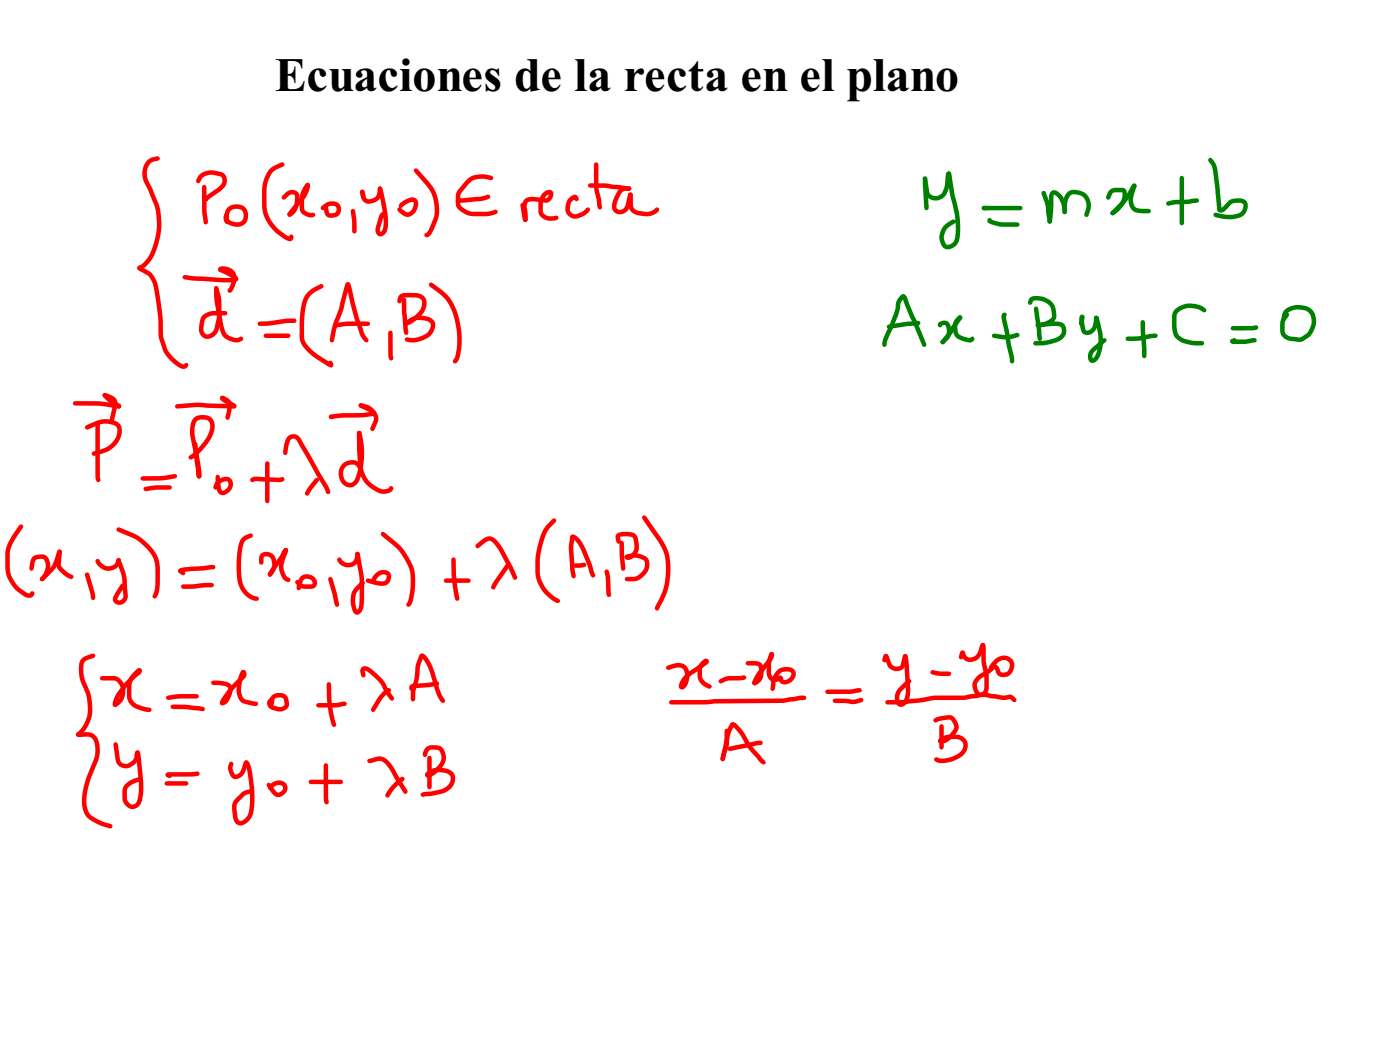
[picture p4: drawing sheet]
<svg xmlns="http://www.w3.org/2000/svg" width="290mm" height="218mm" viewBox="0 0 290 218" stroke-linecap="round" stroke-linejoin="round" font-family="sans-serif">
<defs><g id="words">
<text font-size="10" x="57" y="18.8">Ecuaciones de la recta en el plano</text>
</g></defs>
<g fill="#f00">
<path d="M42 38.4l.4-.1 .3 .1 .1 .4v4.9l.3 2.4-.1 .3-.3 .2a.81 .81 0 0 1-.5-1l-.3-1.9v-4.9z"/>
<path d="M41.3 36.2a4.3 4.3 0 0 1 5.4 .1 2.3 2.3 0 0 1-.6 3l-2.8 2.1a.69 .69 0 0 1-1 .3 .89 .89 0 0 1 .5-1.1l2.7-2a1.37 1.37 0 0 0 .4-1.9l-.1-.1a3.8 3.8 0 0 0-3.6 .1l-.8 1.2h-.6l-.1-.6z"/>
<path d="M47.2 43a2.48 2.48 0 0 1 2.6-.6 2.48 2.48 0 0 1 1.7 2.1 2.31 2.31 0 0 1-3.4 2.4 1.71 1.71 0 0 1-1.5-1.6l.1-.9 .3-.2 .4 .2 .1 .3v.7a2.09 2.09 0 0 0 2.7 .4 1.5 1.5 0 0 0 .1-2 1.5 1.5 0 0 0-1.9-.4l-.7 .6-.4 1.1 .2 .8-.1 .4-.4 .1a1.44 1.44 0 0 1-.6-1.7l.4-1.2z"/>
<path d="M55.9 35.1l.7-.6 1.8-.8 .5 .1 .1 .3-.1 .3-1.5 .7a4.6 4.6 0 0 0-2.1 4.1v3.4a7.1 7.1 0 0 0 2.7 5.1l1.3 1 .8 .4-.2 .1 .2-.5a.61 .61 0 0 1 .8 .3 .61 .61 0 0 1-.3 .8 1.46 1.46 0 0 1-1.9-.4l-1.3-1a8.2 8.2 0 0 1-3.1-5.8v-1.6a8.4 8.4 0 0 1 1.3-5.6z"/>
<path d="M58.5 40.6l.8-.7a1.68 1.68 0 0 1 2.1-.3 1.68 1.68 0 0 1 .7 2 3.5 3.5 0 0 1-1.9 3.3l-.5-.1-.1-.3 .3-.5a3.5 3.5 0 0 0 1.2-3.6l-.4-.1-.5 .1-1.3 1-.4-.1-.1-.3z"/>
<path d="M59.7 44.1l.4-.1 .3 .1 .1 .4-.1 .3-.3 .1-.3-.1-.2-.3z"/>
<path d="M63.5 38l.3-.1a.95 .95 0 0 1 .3 1.5 6.7 6.7 0 0 1-1.9 2.9l-1.8 2.5a.56 .56 0 0 1-.8-.3 .56 .56 0 0 1 .3-.7l1.6-2.1a5.9 5.9 0 0 0 1.8-2.9z"/>
<path d="M63.4 38.1l.4-.2 .3 .1 .2 .4-.2 .4a4.7 4.7 0 0 0-1 2.7v1.6l.1 .5 1 .5h.7l.4 .1a.64 .64 0 0 1-.2 .7 .64 .64 0 0 1-.6 .2 2.25 2.25 0 0 1-2.4-2 6.5 6.5 0 0 1 1-4.7z"/>
<path d="M66.6 42.8a2.88 2.88 0 0 1 3.4-.8 1.79 1.79 0 0 1 .6 2.2 1.79 1.79 0 0 1-2.1 1 1.2 1.2 0 0 1-1.2-1l-.2-1.1 .1-.3 .4-.1 .3 .1 .1 .2 .3 1.1a1.29 1.29 0 0 0 1.3-.1 .77 .77 0 0 0 .2-.8 .77 .77 0 0 0-.7-.5l-.8 .1-.6 .3a.82 .82 0 0 1-1.1 .4l-.1-.4z"/>
<path d="M72.9 43.4l.3-.1 .3 .1 .1 .3 .3 1.7 .1 2.6-.2 .3-.3 .1-.3-.1-.2-.3v-2.2l-.3-2z"/>
<path d="M74.8 39.4l.3-.1 .4 .2 .3 1.1-.1 .4-.3 .1-.5-.3-.2-1z"/>
<path d="M74.8 39.4l.3-.1 .4 .1 .2 1.2a.94 .94 0 0 0 1.6 .5 1.66 1.66 0 0 0 1-2l.2-.3 .3-.1 .3 .1 .2 .4a2.59 2.59 0 0 1-1.1 2.5 2.59 2.59 0 0 1-2.8 .2l-.1-.2a2.58 2.58 0 0 1-.5-2.3z"/>
<path d="M78.5 38.8l.6-.1 .2 .4a21.9 21.9 0 0 1 1.1 8.4 1.44 1.44 0 0 1-2.1 1.3 1.65 1.65 0 0 1-.4-1.7l.7-2.2a1.43 1.43 0 0 1 .8-1l.3 .1 .2 .4-.4 .8-.7 2.2 .1 .7 .4-.5a7.8 7.8 0 0 0 0-4.1l-1-4.4z"/>
<path d="M83 42.2a3.7 3.7 0 0 1 2.9-1.2 1.56 1.56 0 0 1 .6 2.2 2.09 2.09 0 0 1-1.6 1.7 2.09 2.09 0 0 1-2.1-.9l-.4-.6 .1-.3a.99 .99 0 0 1 1.2 .5l.3 .2a1.18 1.18 0 0 0 1.7-1.1l.1-.4a.36 .36 0 0 0-.1-.4 .36 .36 0 0 0-.5 0l-1.1 .5-1 .7-.3-.1a.62 .62 0 0 1 .2-.8z"/>
<path d="M85.9 35l.4-.1 .3 .1 2.4 2.8a8.4 8.4 0 0 1 1.5 8.5l-1.2 2.4-.6 .5-.6-.1-.1-.4 .1-.3 .6-.4 .9-2.1a7.5 7.5 0 0 0-1.3-7.5l-2.4-2.7-.1-.4z"/>
<path d="M96.6 37.4a4.5 4.5 0 0 1 4.5-1.2l.8 .2 .4 .5-.1 .3-.4 .2-.9-.3a3.6 3.6 0 0 0-4.2 1.7l-1 1.2-.2 .6v1.7l.5 .7a3.5 3.5 0 0 0 2 .9h2.7l2.1-.5 .3 .2 .1 .6-.7 .3a10.3 10.3 0 0 1-4.6 .3 3.8 3.8 0 0 1-3.4-2.5l.2-2.4z"/>
<path d="M94.6 41.2l.4-.1 4.6-.3 1.6-.5 .3 .2 .2 .3a2.06 2.06 0 0 1-2 .9l-3.3 .3a2.15 2.15 0 0 1-1.7-.1l-.2-.3z"/>
<path d="M108 42.2l.4-.2 .3 .2 .1 .2 .5 2.9-.1-.1 .2 .4-.1 .3-.4 .1-.4-.2-.1-.4-.5-2.8z"/>
<path d="M108.6 45.2l.4-.1 .3 .1 .1 .3-.1 .4-.4 .1-.3-.1-.1-.3z"/>
<path d="M108.8 41.3l.5-.3 .9-.2 3.1 .3 .4-.4 .1-.5 .1 .1a1.94 1.94 0 0 0-1.3 1.9v1.6a1.4 1.4 0 0 0 1.4 1l1.4-.1 .3 .1 .1 .4-.1 .2a3.5 3.5 0 0 1-2.6 .2l-.8-.5-.5-.7-.2-2.2a2.68 2.68 0 0 1 2.6-2.8 1.26 1.26 0 0 1 .2 2l-.5 .5-.6 .1-2.9-.3a.93 .93 0 0 0-1.2 1.2l.2 1a2.27 2.27 0 0 1-.2 2l-.2 .1-.4-.1-.1-.4v-.8a5.2 5.2 0 0 1 0-2.9z"/>
<path d="M118 41.1l.1-.1a1.03 1.03 0 0 1 1-.6 1.03 1.03 0 0 1 .9 .7l-.1 .5-.3 .1h-.3l-.3-.5 .2 .1a1.95 1.95 0 0 0-.7 2.8l.6 .3a3.3 3.3 0 0 0 2.5-1.2l.3-.2 .3 .1a.92 .92 0 0 1-.5 1.2 3.4 3.4 0 0 1-3 .9 2.2 2.2 0 0 1-1.3-3z"/>
<path d="M123.3 33.8l.3-.2 .4 .2 .1 .3v4.6l.8 4.3-.2 .3-.3 .1a1.56 1.56 0 0 1-.6-1.7l-.6-3v-4.6z"/>
<path d="M122.1 38.1l.3-.1h3.1l4.7 .6a.64 .64 0 0 1 .7 .5 .68 .68 0 0 1-.8 .4l-4.6-.6h-3.1l-.3-.1-.2-.3z"/>
<path d="M128.3 39.3a2.28 2.28 0 0 1 2.5-.5l.1 .3a1.1 1.1 0 0 1-1.3 .5h-.1a4.4 4.4 0 0 0-1.7 3.3 .88 .88 0 0 0 .8 .6 .88 .88 0 0 0 .9-.5l.9-2.9 .3-.2 .4 .1 .1 .4-.1 .2a6.3 6.3 0 0 1-1 3.2 1.82 1.82 0 0 1-2.5 .4 1.82 1.82 0 0 1-.5-2.5l.4-1.1z"/>
<path d="M130.4 40l.4-.1 .4 .4 .1 2.2a1.24 1.24 0 0 0 1 1.2l1.3 .2a2.62 2.62 0 0 0 2.1-.6l.3-.3a.53 .53 0 0 1 .6 .4 .53 .53 0 0 1-.2 .6 3.5 3.5 0 0 1-2.9 .8l-1.1-.2a2.27 2.27 0 0 1-2.1-2.1v-2.1z"/>
<path d="M44.5 59.4l.3-.1 .4 .1 .1 .4a12.4 12.4 0 0 1 .6 5.9l-.4 2a2.79 2.79 0 0 1-2.4 2.6 1.97 1.97 0 0 1-1.8-2.5 2.78 2.78 0 0 1 1.2-2.8l.8-.4 .9-.1h2.5l.3 .1 .2 .3-.2 .4-.3 .1h-2.5a1.67 1.67 0 0 0-1.9 1.5l-.1 1.5a.92 .92 0 0 0 .6 .9 .92 .92 0 0 0 1.1-.3l.5-.8a13.4 13.4 0 0 0 .6-5.3l-.1-1.2-.5-1.8z"/>
<path d="M44.5 59.4l.3-.1 .4 .1 .1 .4a29 29 0 0 0 1.2 8.4l.5 1 .6 .4 1.3 .5 1.1-.3 .3 .1a.76 .76 0 0 1-.8 1l-.2 .1a4.2 4.2 0 0 1-2.8-1l-.5-.7-.4-.8a30.2 30.2 0 0 1-1.2-8.7z"/>
<path d="M38 57.1l.3-.1 2 .3 5.7 .3 2.7-.1-.1 .5-1.5-.9-1.5-.7a.69 .69 0 0 1-.3-.9 .69 .69 0 0 1 .9-.3 2.58 2.58 0 0 1 2.7 3.6 2.37 2.37 0 0 1-1.3 1.9l-.3-.1-.1-.3 .2-.5a3.6 3.6 0 0 0 .7-2.6l-.3-.4-.4-.4-1.4-.2 .1-.3-.1-.3 1.1 .4a4.5 4.5 0 0 1 2.3 1.6 .95 .95 0 0 1-1.2 .9l-8.4-.3-1.8-.4-.2-.3z"/>
<path d="M54.8 69.3l.3-.2h4.7l.3 .2 .2 .3-.2 .3-.3 .2h-4.7l-.3-.2-.1-.3z"/>
<path d="M53.5 66.8l6-.8h1.5l.4 .2 .1 .3-.1 .3-.4 .2h-1.4l-4.3 .6h-1.4l-.4-.2-.1-.3z"/>
<path d="M63.8 60.6l1-.8 1.6-.9 .6 .1v.6l-1.4 .8a4.2 4.2 0 0 0-2.3 3.6l-.2 1.6a14.9 14.9 0 0 0 .1 4.9 7.2 7.2 0 0 0 2.9 3.1l2.6 1.7-.2-.1 .5 .2 .1 .3-.1 .3-.4 .2-.3-.1-2.7-1.7a7.6 7.6 0 0 1-3.4-3.9l-.1-.5a19.4 19.4 0 0 1 1-8.5z"/>
<path d="M68.2 74.9l.3-.2a.75 .75 0 0 1 .6 .7 .75 .75 0 0 1-.5 .8l-.3-.2-.1-.3 .1-.3-.1 .3-.2-.5z"/>
<path d="M71.8 58.7l.3-.2 .4 .1 .1 .4-1.2 4.2a10.7 10.7 0 0 1-1.2 3.7l-.9 3.7-.2 .3-.3 .1-.3-.1-.1-.5a28.8 28.8 0 0 1 2-6.8z"/>
<path d="M71.8 58.6l.4-.1 .3 .1 .2 .4 .9 3.7 1.4 4.7a6.8 6.8 0 0 0 1.5 3.1l-.2 .4-.3 .1-.4-.1-1-1.7-1.9-6.3-1-3.9z"/>
<path d="M69.4 67.1l.3-.1a24.7 24.7 0 0 1 6.9-.2l.2 .3-.2 .3-.3 .2a29.9 29.9 0 0 0-6.5 .3l-.4-.1-.1-.4z"/>
<path d="M80.6 68.6l.4-.1 .3 .1 .1 .4v4.5l.2 .8-.1 .3a.65 .65 0 0 1-.7-.1 .65 .65 0 0 1-.3-.6v-4.9z"/>
<path d="M83.4 61.8l.4-.1 .3 .1 .1 .3 .1 2.4 .4 4.5-.1 .3-.4 .1-.3-.1-.1-.2-.1-.8-.4-3.7v-2.5z"/>
<path d="M82.8 61.2l.9-.4 2.4-.1a2.2 2.2 0 0 1 2.2 3.3 7.1 7.1 0 0 1-3.9 3.5l-.4-.2-.1-.3 .2-.4 .4-.1h-.1a5.4 5.4 0 0 0 3.1-3.3 1.19 1.19 0 0 0-1.4-1.5h-2.5l-.5 1.1-.3 .1-.3-.1-.1-.4z"/>
<path d="M84.1 66.6a4.4 4.4 0 0 1 4.9-.8 1.88 1.88 0 0 1 .9 3 5 5 0 0 1-5.9 1.9l-.1-.3 .2-.4 .3-.1a4.6 4.6 0 0 0 4.6-1.4l.2-.6a.95 .95 0 0 0-.9-1.4l-1.9-.1-1.6 .8 .1-.1-.2 .2-.3 .1-.3-.1-.2-.3z"/>
<path d="M89 58.7l.4-.2 .3 .1 1.9 1.4a11.7 11.7 0 0 1 4.1 8.6 11.8 11.8 0 0 1-.8 6.4 .61 .61 0 0 1-.9 .2l-.1-.3 .3-.5a14.8 14.8 0 0 0-1.3-11.5l-1-1.4-2.8-2.1-.2-.4z"/>
<path d="M30.5 33.2l1.2-.6 1-.2 .3 .1 .2 .4-.1 .3-1.2 .3a2.81 2.81 0 0 0-1.1 4l.1 .3a26.4 26.4 0 0 1 2.4 6.1 15 15 0 0 1-2.2 10.5l-1 1-1.2 .6a.57 .57 0 0 1-.3-.6 .57 .57 0 0 1 .6-.5l.4-.3a8.9 8.9 0 0 0 2.6-5.2 12.8 12.8 0 0 0-.5-7.5l-1.6-3.7a4.3 4.3 0 0 1 .4-5z"/>
<path d="M28.6 55.3l.3-.2 .8 .4a3.8 3.8 0 0 1 2.2 1.7 8 8 0 0 1 1.2 4.1l.2 1.4a35.9 35.9 0 0 1 .5 6.9l.6 2a6.8 6.8 0 0 0 3.7 4l.5-.4 .3 .1a.89 .89 0 0 1-1.1 1.2 7.7 7.7 0 0 1-4.3-4.6l-.6-2.1a48.8 48.8 0 0 0-1.1-10.6l-.4-.9-.7-1.2-2-1.1-.2-.3z"/>
<path d="M19.9 87.3l.3-.1 .4 .1 .1 .4v11.1l.2 .7-.2 .3a.66 .66 0 0 1-.7-.1 .66 .66 0 0 1-.2-.6v-11.4z"/>
<path d="M17.7 88.3l.2-.1a10.5 10.5 0 0 1 3.4-1.3 4.1 4.1 0 0 1 3.7 1.2 4 4 0 0 1-1.5 4.7l-1.4 .9-2.5 .8-.5-.1-.1-.4 .1-.2 1.7-.6a4.5 4.5 0 0 0 3.5-3.4 1.33 1.33 0 0 0-1.3-1.8 4.2 4.2 0 0 0-2.8 .2l-2.1 .9-.4-.2z"/>
<path d="M15.2 83.3l.4-.2 5.2 .1 3.9 .6 .3 .1 .1 .3a.76 .76 0 0 1-1.1 .4l-3.7-.5h-4.7l-.4-.2-.1-.3z"/>
<path d="M21.4 81.6h.6l1.3 1.2 1.6 .9 .2 .5-.1 .3-.3 .2-1.9-1.1a4 4 0 0 1-1.5-1.6z"/>
<path d="M21.4 81.6l.2-.1a2.82 2.82 0 0 1 2.8 1.9l-.1 .8-.6 2.9-.5 .4-.3-.1-.2-.4 .7-3v-.7l-.6-.5-1.4-.5-.1-.4z"/>
<path d="M29.9 101.1l2-.5h1.2h2.1l.3 .1 .2 .4-.2 .3-.3 .1h-2.9l-2.1 .3-.3-.1-.2-.3z"/>
<path d="M29.3 98.9l.3-.2h3.9l2.8-.4 .3 .1 .1 .3-.1 .3-.2 .2-3.2 .4-3.6 .1-.3-.2-.2-.3z"/>
<path d="M40.2 91.7l.3-.1 .3 .1 .1 .3 .7 6.4-.1-.1 .3 .4-.2 .4a.64 .64 0 0 1-.9-.7l-.7-6.3z"/>
<path d="M41 98.4l.3-.1 .3 .1 .2 .3-.2 .4-.3 .1-.3-.1-.2-.4z"/>
<path d="M40.2 86.7a2.64 2.64 0 0 1 4.3 1 4.6 4.6 0 0 1-.9 3.4 11.9 11.9 0 0 1-3.8 4.1h-.6l-.1-.4 .2-.4a10.8 10.8 0 0 0 4-4.8l.3-.7a1.45 1.45 0 0 0-.4-1.6 1.45 1.45 0 0 0-1.6-.3l-.5 .1-.4 .4a4.6 4.6 0 0 0-.3 2.7l.7 3.8a13.1 13.1 0 0 1 .7 4.9l-.5 .3-.3-.2-.2-.3-.2-2.6-1.1-5.7a4.9 4.9 0 0 1 .7-3.7z"/>
<path d="M44.8 98.5l.4-.1 .3 .1 .1 .4 .2 2.3a.47 .47 0 0 0 .4 .5 .47 .47 0 0 0 .5-.2 .93 .93 0 0 0 .7-.8 .93 .93 0 0 0-.4-.9 1.84 1.84 0 0 0-1.9 1.4l-.4 .3-.3-.1-.2-.5a2.58 2.58 0 0 1 3.6-1.8 2.13 2.13 0 0 1 .1 2.5 2.13 2.13 0 0 1-2.3 .9 1.83 1.83 0 0 1-.7-1.3l-.2-1.6z"/>
<path d="M36.4 83.9l.3-.1 4.3-.3 7.4 .3-.2 .1 .4-.2 .3 .2 .1 .3-.1 .3-.5 .2-7.5-.3-4.2 .3-.3-.1-.1-.4z"/>
<path d="M45.8 82.1l.3-.1 .3 .2 .1 .4v-.2l2.1 1.2 .4 .6-.1 .3-.3 .2-.3-.2-.2-.2 .1 .2-1.8-1a1.11 1.11 0 0 1-.7-1.1z"/>
<path d="M45.7 82.3a.85 .85 0 0 1 1.3 0 1.88 1.88 0 0 1 1.1 2.2l-.5 2.2-.4 .3-.4-.1-.1-.4 .3-1.3 .2-1.4-.3-.4-.8-.5h.2l-.5-.1z"/>
<path d="M51.9 99.2a2.35 2.35 0 0 1 2.3-.3l4 .1a.53 .53 0 0 1 .6 0 .53 .53 0 0 1 .1 .6l-.3 .2-.8 .2-4.6-.3-.9 .3-.3-.2z"/>
<path d="M55.1 95.7l.3-.1 .4 .1 .1 .4v7.8l-.1 .3-.4 .1-.3-.1-.1-.3v-7.8z"/>
<path d="M59.7 90.4a1.75 1.75 0 0 1 2.7 .6l5.6 9.7 .5 1.2-.1 .4-.4 .2-.4-.4-.4-1-5.6-9.7a.79 .79 0 0 0-.7-.5 .79 .79 0 0 0-.7 .5l-.6 2.2a.64 .64 0 0 1-.4 .8l-.4-.2-.1-.3 .1-.7a5.4 5.4 0 0 1 .8-2.6z"/>
<path d="M65.3 99.2l.4-.2 .3 .2 .2 .3-.1 .3-1.2 1.5-.8 1.2-.4 .3-.3-.2-.2-.3 .4-.8z"/>
<path d="M74.2 89.4l.3-.1a.83 .83 0 0 1 .6 .9 14.6 14.6 0 0 1-1 10.1 2.18 2.18 0 0 1-2.4 .6 2.18 2.18 0 0 1-1.4-2 2.68 2.68 0 0 1 1.1-3.1 2.68 2.68 0 0 1 3.3 .4l.5 .8-.1 .3-.4 .2-.3-.2-.6-.8a1.87 1.87 0 0 0-2.3 .5 1.87 1.87 0 0 0-.1 2.3 1.15 1.15 0 0 0 1.1 .8 1.15 1.15 0 0 0 1.1-.8 15.7 15.7 0 0 0 .5-9.3z"/>
<path d="M74.2 89.4l.3-.1 .3 .1 .2 .4-.2 .3-.3 .1-.3-.1-.2-.3z"/>
<path d="M74.2 89.4l.3-.1 .3 .1 .2 .4v3.4l.2 3.1a5.5 5.5 0 0 0 4.1 5.1l1.1-.1 .7-.6a.65 .65 0 0 1 .5 .7 .65 .65 0 0 1-.5 .6l-1.1 .3a2.68 2.68 0 0 1-2-.4 6.4 6.4 0 0 1-3.7-5.5l-.3-6.4z"/>
<path d="M68.3 86.1l.3-.2 .6 .2 .1 .3-.1 .3-.5 .2-.4-.2-.1-.3z"/>
<path d="M68.4 86a18 18 0 0 1 5.5-.4l3.5-.3-.2 .2-.1 .3-1-.9-1.6-.5-.1-.4 .1-.3a2.89 2.89 0 0 1 2.2 .4l.1 .1a2.21 2.21 0 0 1 1.2 1.6l-.3 .4a27.1 27.1 0 0 1-6.8 .4l-2.3 .3-.3-.2-.1-.3z"/>
<path d="M74.5 83.7l.3-.1 2 .9a2.48 2.48 0 0 1 1.5 3l-.8 1.8-.6-.1-.1-.4 .7-1.6a1.44 1.44 0 0 0-.8-1.7l-2.2-1.1-.1-.3z"/>
<path d="M4 108.9l.4-.2 .3 .1 .1 .4-1.4 2.2a6.5 6.5 0 0 0-1.4 4.2v1.5a6.4 6.4 0 0 0 3.6 5.8h.1a.33 .33 0 0 0 .6-.1l.4-.3a.7 .7 0 0 1 .4 .8 .7 .7 0 0 1-.6 .6h-.6l-.7-.2a7.4 7.4 0 0 1-4.1-6.6v-1.5a7.1 7.1 0 0 1 1.5-4.7z"/>
<path d="M6.8 115.4a2.31 2.31 0 0 1 3.2 .2 3.8 3.8 0 0 1-1.3 4.9l-.3-.1a.95 .95 0 0 1 .4-1.2 2.5 2.5 0 0 0 .2-3.3 1.37 1.37 0 0 0-1.8 .6l-.4 1.7-.3 .1-.3-.1-.1-.3 .2-1.4z"/>
<path d="M12 114.1l.4-.2 .3 .2 .1 .3-.1 .4a7.1 7.1 0 0 1-2.1 4l-1.5 1.6-.4 .1-.3-.1-.1-.4 .1-.3 1.6-1.6a5.8 5.8 0 0 0 1.8-3.6z"/>
<path d="M12 114.1l.4-.2 .3 .1 .1 .3-.2 2.6 .1 .5 1 1 1.5 .9 .1 .3-.2 .3-.5 .1a5.8 5.8 0 0 1-2.6-2l-.3-.9z"/>
<path d="M17.7 118.8l.4-.2 .4 .4 1.1 3.8 .2 1.1-.2 .4-.3 .1a.95 .95 0 0 1-.5-1.1l-1.2-4.1z"/>
<path d="M19.9 116l.6-.1 .3 .6a1.84 1.84 0 0 0 2 .9 1.84 1.84 0 0 0 1.5-1.6l.3-.1 .3 .1 .2 .3-.2 .4 .1-.2a2.67 2.67 0 0 1-2.1 2 2.67 2.67 0 0 1-2.7-1.2l-.4-.8z"/>
<path d="M24.3 115.8l.5-.1 .3 .5a12.7 12.7 0 0 1 1.3 6.2l.1 .9a1.66 1.66 0 0 1-1.1 1.9 1.66 1.66 0 0 1-2-.8v-.3a6.6 6.6 0 0 1 1.6-2.9l.4-.2 .3 .1 .1 .4-1.5 2.6a.6 .6 0 0 0 .7 .4 .6 .6 0 0 0 .5-.6l.1-.5-.2-3.2a11.7 11.7 0 0 0-1.2-3.7l-.1-.4z"/>
<path d="M24.3 109.4l.5-.1 3.1 1.4a10.9 10.9 0 0 1 5 5.4 19.6 19.6 0 0 1-.2 7.3l-.4 .6h-.6l-.1-.4 .3-.6a17.7 17.7 0 0 0 0-7.1 10.6 10.6 0 0 0-4.3-4.4l-3.2-1.3-.3-.4z"/>
<path d="M37.7 121.3l.3-.2h1.9a11.7 11.7 0 0 1 4.3-.1l.2 .3-.2 .3-.3 .2-4 .3h-1.9l-.3-.2-.2-.3z"/>
<path d="M37.1 118h.6l.6 .4 .2 .4-.2 .3-.6 .1a1.06 1.06 0 0 1-.7-.8z"/>
<path d="M37.1 118l.5-.3 .7-.1 5.8-.5 .5 .1 .1 .4a.88 .88 0 0 1-1.1 .5l-5.2 .4-1 .3-.3-.1-.1-.4z"/>
<path d="M50.2 111.4l1.7-.8 .4 .1 .2 .3-.1 .3-1.2 .6-.5 .4a15.9 15.9 0 0 0-.2 9 4 4 0 0 0 3.1 2.5l.1 .3a.89 .89 0 0 1-1.3 .3 5.3 5.3 0 0 1-3.3-5.1 14.7 14.7 0 0 1 .9-7.6z"/>
<path d="M54.1 114.8a2.08 2.08 0 0 1 2.3-.1 2.08 2.08 0 0 1 1 2.1 2.92 2.92 0 0 1-1.4 2.7l-.3-.1-.2-.3 .2-.4a2.37 2.37 0 0 0 .3-3.1 .81 .81 0 0 0-1.3 .1l-.2 1.3-.3 .1-.3-.1a1.83 1.83 0 0 1-.1-1.5z"/>
<path d="M58.8 113.8l.5-.2 .3 .1 .1 .6-3.4 5.2h-.3l-.4-.1-.1-.3 .2-.4 2.3-3.4z"/>
<path d="M59 113.7l.3-.1 .3 .1 .2 .4-.7 2a3.4 3.4 0 0 0 .4 3.4l.7 .4a.6 .6 0 0 1-.4 .7 .6 .6 0 0 1-.7-.2 4.2 4.2 0 0 1-.9-4.6z"/>
<path d="M61.3 120.3l.4-.1 .3 .1 1 .8h1.6a.54 .54 0 0 0 .2-.6 .54 .54 0 0 0-.5-.4h-.2a.91 .91 0 0 0-1.3 .3l-.3 1.2a.58 .58 0 0 1-.2 .6 .58 .58 0 0 1-.7 0 2.51 2.51 0 0 1 1.7-3.1 1.84 1.84 0 0 1 2 .6 1.84 1.84 0 0 1 .2 2 2.09 2.09 0 0 1-2 .4l-.8-.1-.7-.3-.7-.7-.1-.3z"/>
<path d="M68.2 119.7l.3-.1 .5 .3 .8 2.9 .6 2.5-.2 .4-.3 .1-.2-.1-.3-.5-1.4-5.1z"/>
<path d="M70 115.7a.74 .74 0 0 1 1 .5 1.54 1.54 0 0 0 1.9 .3 1.54 1.54 0 0 0 .8-1.7l.1-.3 .3-.1 .4 .1 .1 .4a2.43 2.43 0 0 1-1.8 2.6 2.43 2.43 0 0 1-2.8-1.3z"/>
<path d="M73.8 114.5l.3-.1 .5 .3a29.3 29.3 0 0 1 .7 11.4v.1a1.1 1.1 0 0 1-1 1.1 1.1 1.1 0 0 1-1.2-.7 4.4 4.4 0 0 1 .6-4.9l1.2-1.2 .3-.1 .3 .1 .2 .3-.2 .4-1.2 1.2a3.8 3.8 0 0 0-.2 4.1h-.1l.4-.6a30.4 30.4 0 0 0-.7-10.9z"/>
<path d="M76 120l.4-.1 1.7 .5 1.3 .1a.84 .84 0 0 0 .6-1.3 1.61 1.61 0 0 0-2.1 1.1l-.4 .2-.3-.1a1.04 1.04 0 0 1 .5-1.4 2.02 2.02 0 0 1 3.4 .1 1.92 1.92 0 0 1-2.4 2.3l-2.5-.6-.4-.4z"/>
<path d="M79.1 110.4l.3-.2 .3 .1 2.7 2.2a12.8 12.8 0 0 1 3.6 6.3 14.7 14.7 0 0 1-.6 6.4l-.4 .5-.3 .1-.3-.1-.2-.4 .4-.6a14.3 14.3 0 0 0 .5-5.8 11.5 11.5 0 0 0-3.3-5.7l-2.7-2.1-.2-.4z"/>
<path d="M92.2 120l.3-.1h4.7l.3 .1 .1 .4-.1 .3-.3 .1h-4.7l-.3-.1-.2-.3z"/>
<path d="M93.7 115.7l.3-.2 .4 .2 .1 .3 .1 3.6 .7 4.4-.1 .4-.4 .2-.3-.1a20.2 20.2 0 0 1-.9-5.4v-3.1z"/>
<path d="M98.7 112.8l1.3-1a1.97 1.97 0 0 1 3.1 .3l1.2 1.5 2 3.9 .9 2-.1 .6-.3 .1-.4-.3-2.2-4.5a8.8 8.8 0 0 0-2.3-3.1l-.4-.2-.5 .2-2 1.4-.3-.2-.1-.3z"/>
<path d="M104.9 117l.4-.2 .3 .1 .1 .3-.1 .3-3 4.6-.3 .1-.3-.1-.2-.4 .5-.9z"/>
<path d="M114.6 107.6l.3-.2 .3 .2 .2 .3-.2 .3a8.1 8.1 0 0 0-2.8 5.3 14.1 14.1 0 0 0-.1 6.8 7 7 0 0 0 3.5 3.8l.3 .2 .1 .3-.2 .3-.5 .1a8 8 0 0 1-4.5-8.7 17 17 0 0 1 2.1-7.1z"/>
<path d="M118.4 111a1.2 1.2 0 0 1 1.6 .5l.7 .8 .9 1.8 1.8 4.9-.1 .6-.5 .1-.4-.5-.6-2.1-1.1-2.6a4.8 4.8 0 0 0-1.9-2.8l.3-.2-.2 2.2 .3 4.2 .2 1.5-.1 .4-.3 .1-.3-.1a2.58 2.58 0 0 1-.5-1.8l-.2-4.6 .2-2.1z"/>
<path d="M118.9 116.9l2.2-.3 .4 .2 .1 .3-.1 .3-1.1 .3a1.87 1.87 0 0 1-1.5-.1l-.1-.4z"/>
<path d="M125.5 118.2l.3-.2 .3 .1 .4 1.4 .2 3.8-.1 .4-.3 .1-.5-.4-.1-.4-.1-3-.3-1.5z"/>
<path d="M128.6 112.2l.3-.1 .4 .1 .1 .4v2.5l.3 2.8-.1 .3-.4 .1-.3-.1-.1-.3-.3-2.8v-2.5z"/>
<path d="M127.9 110.7a4.2 4.2 0 0 1 4 .1 3.9 3.9 0 0 1-.2 4.5 1.45 1.45 0 0 1-2.1 .5l.1-.6 .3-.2 .4 .2-.2-.1a1.72 1.72 0 0 0 1.4-1.4l-.3-2.1a3.4 3.4 0 0 0-2.7-.3l.2 1-.2 .3-.3 .1-.5-.3-.1-.8v-.5z"/>
<path d="M129.7 115.1a4 4 0 0 1 4.8 .8 3.5 3.5 0 0 1-3.1 4.6h-1.4l-.3-.1-.2-.4 .2-.3 .3-.1h1.4a3.1 3.1 0 0 0 2.3-2.4v-.7a2.76 2.76 0 0 0-3.4-.7l-.3 .1-.3-.1-.2-.3z"/>
<path d="M133.3 107l.3-.2 .4 .2 2.2 3.3a11.3 11.3 0 0 1 2.7 10 14.5 14.5 0 0 1-2.2 6l-.5 .3-.3-.1-.1-.5a14.6 14.6 0 0 0 2.2-10 9.9 9.9 0 0 0-2.6-5.2l-2.2-3.3-.1-.2z"/>
<path d="M20.8 140.3l.4-.2h2.5a3.2 3.2 0 0 1 2 4.6l-.6 1.1a1.35 1.35 0 0 1-1.6 .6l-.1-.3 .1-.4 .4-.1h-.1a2.59 2.59 0 0 0-.1-4.5h-2.5l-.4-.2-.1-.3z"/>
<path d="M23.5 145.7l.3-.1 .4 .1 .1 .4-.1 .3-.3 .1-.3-.1-.2-.4z"/>
<path d="M28.6 138.6l.3-.1a.75 .75 0 0 1 .5 .6 .75 .75 0 0 1-.4 .7 14.6 14.6 0 0 0-4.6 5.8l-.2 .8-.4 .1a.75 .75 0 0 1-.3-1.2 16 16 0 0 1 5-6.2l.1 .2-.1-.3z"/>
<path d="M28.1 138.9l.8-.4 .4 .2 .1 .3-.1 .3-.5 .1h.2l-.8 .7a2.94 2.94 0 0 0-.9 2v2.2a2.06 2.06 0 0 0 1.2 1.7l2.1 .6a.63 .63 0 0 1 .6 .2 .63 .63 0 0 1 .1 .7l-.3 .1a7.6 7.6 0 0 1-3.5-1.1l-.7-.8-.4-.8-.1-2.8a4.3 4.3 0 0 1 1.8-3.2z"/>
<path d="M35.5 146.2l.3-.1h2.5l3.1 .3 .8 .1 .3 .5-.1 .3-.4 .2-3.7-.5h-2.5l-.3-.2-.2-.3z"/>
<path d="M34.5 144.3a17.1 17.1 0 0 1 6.6-.3l.2 .3-.2 .4-.3 .1h-3.8l-2.1 .3-.4-.1-.1-.3z"/>
<path d="M43.9 141.2a2.11 2.11 0 0 1 1.7-.1 2.53 2.53 0 0 1 2.6 1.3 3.7 3.7 0 0 1-1.8 3.8h-.2a.53 .53 0 0 1-.6-.5l.1-.3 .6-.1h-.2l.5-.4 .7-1.7a.77 .77 0 0 0-.8-1l-2.3-.2-.3-.1-.1-.4z"/>
<path d="M50.2 139a.72 .72 0 0 1 .7 .2 .72 .72 0 0 1 .2 .7l-.3 .7a19.8 19.8 0 0 0-4.3 5.1v-.1l-.1 .5-.3 .1a.72 .72 0 0 1-.6-.6 .72 .72 0 0 1 .4-.7 21.9 21.9 0 0 1 4.3-5l-.2-.6z"/>
<path d="M50 139.1l.4-.2 .4 .1 .1 .3-.2 .4a8.2 8.2 0 0 0-.7 3.8l.3 1 .3 .3 1.9 .6a.94 .94 0 0 1 1.1 .5 .87 .87 0 0 1-1.3 .4l-2-.5a3.1 3.1 0 0 1-1.2-3.3l.4-2.2z"/>
<path d="M56.4 144.2a2.07 2.07 0 0 1 3.4 .8l.1 .6a1.86 1.86 0 0 1-2.7 1.8 1.96 1.96 0 0 1-1.7-1.1l-.1-.5a1.36 1.36 0 0 1 1-1.3l.3 .1 .1 .4-.5 .7 .1 .3 1.1 .5a1.38 1.38 0 0 0 1.5-.3l-.2-1.2a1.21 1.21 0 0 0-1.9 .1v.3a.83 .83 0 0 1-.5 1 .98 .98 0 0 1-.4-1.5z"/>
<path d="M65.7 145.9l.3-.2h3.8a2.96 2.96 0 0 1 2-.1l.1 .3-.1 .3-2.2 .5h-3.6l-.3-.2-.1-.3z"/>
<path d="M67.9 141.5l.3-.1 .3 .1 .2 .3v2.8l.3 2.3 .8 3.4-.2 .3h-.6a10.8 10.8 0 0 1-1.1-4.5l-.2-4.3z"/>
<path d="M75 138.4a1.45 1.45 0 0 1 2 .3 10.2 10.2 0 0 1 3.8 4.6l.9 1.2v.3l-.1 .3-.3 .2-.4-.2-.9-1.2a9.8 9.8 0 0 0-4.3-4.9l.1 1-.1 .3-.3 .1-.3-.1-.4-1.1z"/>
<path d="M79.3 143.5a1.39 1.39 0 0 1 1.7-.7l.1 .3-.1 .3-.5 .2 .1-.1-1.2 1.2-1.6 2.7-.4 .2-.3-.1-.2-.4 .2-.4 1.3-2.2z"/>
<path d="M87.1 135.6a1.12 1.12 0 0 1 1.5 .7l1.2 2.2a28.1 28.1 0 0 0 2 5.9l.3 .4a.63 .63 0 0 1 .1 .8 .99 .99 0 0 1-1.2-.8 28.5 28.5 0 0 1-2-5.9l-.7-1.4-.8-1.1 .3-.1a8.8 8.8 0 0 0-.9 4.2l-.7 2.9-.1 1.6-.1 .3-.4 .1-.3-.1a6.5 6.5 0 0 1 .5-4.1l.2-.9a8.8 8.8 0 0 1 1.1-4.7z"/>
<path d="M85 142l.7-.3 3.2-.2 1.7-.3 .4 .2 .1 .3-.4 .4-1.7 .4-3.3 .2 .1-.2-.1 .6-.4 .2a.73 .73 0 0 1-.3-1.3z"/>
<path d="M23.6 154l.4-.2 .3 .2 .1 .2 .5 3.1a1.37 1.37 0 0 0 1.1 1.1 1.37 1.37 0 0 0 1.4-.7l.4-.6 .1-.8a.63 .63 0 0 1 1-.6l.1 .3-.3 .4 .2-.1-.1 .7a2.59 2.59 0 0 1-1.9 2.1 2.59 2.59 0 0 1-2.7-.9l-.7-3.8z"/>
<path d="M28.2 155.7l.3-.2 .3 .1 .3 .5 .5 4.5a14.6 14.6 0 0 1-.1 5.2 2.01 2.01 0 0 1-1.9 1.9 2.01 2.01 0 0 1-2.1-1.5l-.1-.6 .1-2.2a3.6 3.6 0 0 1 3-2.2l.5 .1 .1 .3-.3 .5a3.1 3.1 0 0 0-2.4 1.6l-.1 1.9a1.14 1.14 0 0 0 1.8 1l.3-.5a9.1 9.1 0 0 0 .4-3.8l-.6-6v.1l-.1-.4z"/>
<path d="M34.2 162.1l.4-.2h4l.3 .2 .2 .3-.2 .3-.3 .2h-4l-.4-.2-.1-.3z"/>
<path d="M34.5 160.3l.3-.1 .6 .2 .3 .4-.2 .4-.3 .1-.7-.3-.2-.4z"/>
<path d="M34.4 160.4l.6-.3h4.8l1.2-.2 .3 .1 .1 .4a.69 .69 0 0 1-.7 .5l-5.9 .2-.3-.2z"/>
<path d="M47.7 158l.3-.1 .3 .1 .1 .4-.2 1 .6 1.2a1.42 1.42 0 0 0 1.2-.9l.5-1.6 .3-.4h.6l.1 .4-.2 .6a3.2 3.2 0 0 1-1.8 2.7l-.7 .1a2.41 2.41 0 0 1-1.4-2.8z"/>
<path d="M50.7 157.7a.79 .79 0 0 1 1.2 .8 21.7 21.7 0 0 1 .4 10.7 2.44 2.44 0 0 1-3.2 1.7 2.15 2.15 0 0 1-.8-1.5l-.2-2.4 .4-1 1.9-1.9 1.2-.4 .4 .1 .2 .3-.1 .3-1.4 .6-1.5 1.7-.1 1.2 .2 1.7a.59 .59 0 0 0 .3 .5 .59 .59 0 0 0 .6 0l1-.9a6.3 6.3 0 0 0 .7-3.8l-.1-.9a20.8 20.8 0 0 0-.9-5.9l-.1-.2 .2 .1-.3-.1-.1-.3z"/>
<path d="M55.4 162.4l.3-.2 .4 .3 1.1 1.5a.88 .88 0 0 0 1 .1 .88 .88 0 0 0 .5-1 1.32 1.32 0 0 0-2.2 .5l-.4 .2-.4-.1-.1-.6a2.23 2.23 0 0 1 4-.3 1.87 1.87 0 0 1-.7 1.9 1.87 1.87 0 0 1-2 .2l-1.5-1.9-.1-.3z"/>
<path d="M64.1 161.8l.4-.2h6.2l.3 .2 .2 .3-.2 .3-.3 .2h-6.2l-.4-.2-.1-.3z"/>
<path d="M67.2 158.3l.4-.1 .3 .1 .1 .4v6.6l.2 1-.1 .3-.4 .2-.4-.4-.2-1.1v-6.6z"/>
<path d="M76.3 157.4l1.8-.5 .8-.1a3.7 3.7 0 0 1 2.6 2.1l3 5-.1 .5-.3 .2-.4-.2-2.5-4.1a4.3 4.3 0 0 0-2.3-2.6l-2 .5a.59 .59 0 0 1-.8-.5z"/>
<path d="M81.6 162.4l1.6-1.3 .3-.1 .3 .1 .1 .4-.1 .3-1.8 1.6-1.2 1.7-.5 .3-.3-.2-.1-.3 .2-.5z"/>
<path d="M88.7 156.8l.4-.2 .3 .2 .1 .3v6.1l-.1 .3-.3 .1-.4-.1-.1-.3v-6.1z"/>
<path d="M88.2 155a2.99 2.99 0 0 1 3.7 .2 3.3 3.3 0 0 1-.8 4.6 3.2 3.2 0 0 1-2.5 1.4 .69 .69 0 0 1-.5-.7 .69 .69 0 0 1 .6-.6l1.2-.6a5.6 5.6 0 0 1 3.2 .2 2.33 2.33 0 0 1 .3 4.1l-1.4 .8-2.3 .6-2 .2-.4-.1-.1-.4 .1-.2 .4-.3 1.8-.2 2-.4a2.23 2.23 0 0 0 1.8-2.8l-.7-.5-1.7-.2-.9 .1-1 .6v-.3l-.2-.2a4.7 4.7 0 0 0 2.8-3.2l-.1-.5a1.24 1.24 0 0 0-1.6-1.2l-.9 .2-.5 1.2-.4 .2a.76 .76 0 0 1-.3-1.2z"/>
<path d="M16.9 136.5l1.1-.6 1.2-.4 .4 .1 .2 .3-.1 .3-1.6 .7-.5 .3a5.5 5.5 0 0 0 .2 4.2 10.3 10.3 0 0 1 .7 8.5 6 6 0 0 1-1.9 2.6l.1-.1-.2 .2-.3 .1-.3-.1-.1-.6a6.8 6.8 0 0 0 2.3-7l-.2-.9a12.2 12.2 0 0 1-1.5-4.7 3.4 3.4 0 0 1 .5-2.9z"/>
<path d="M15.9 151.9l.3-.1 .4 .2-.2-.1 1.4-.1a2.64 2.64 0 0 1 2.9 2.8 7.2 7.2 0 0 1-.9 4.3 14.5 14.5 0 0 0-1.8 7.9 2.93 2.93 0 0 0 1.3 2.5 10.9 10.9 0 0 0 3.7 1.5l.4 .5-.2 .3-.3 .1a10.1 10.1 0 0 1-5-2.5 6 6 0 0 1-.8-4.6 25.8 25.8 0 0 1 2.4-7.3 4.5 4.5 0 0 0-.4-4.2l-.9-.4-1.8 .1a.58 .58 0 0 1-.6-.5z"/>
<path d="M138.9 145.3l.3-.2h7.1l1.9-.2 14.1-.1 2.6-.4a2.25 2.25 0 0 1 2.2-.1l.1 .4-.1 .3-.3 .1h-.9l-3.6 .6-23.1 .4-.3-.2-.2-.3z"/>
<path d="M172.8 144.9l.3-.1h2.2l1.7 .2 1.6-.3 .3 .1 .2 .3-.4 .5-2 .4-1.4-.2-2.2-.1-.3-.1-.1-.3z"/>
<path d="M171.3 143.1l.3-.2h4.6l1.7-.3a.62 .62 0 0 1 .9 .5 .85 .85 0 0 1-1 .5l-1.6 .3h-4.6l-.3-.2-.2-.3z"/>
<path d="M183.7 145.3l.3-.2h2.9l3.7-.4a21.4 21.4 0 0 1 7.1-.5h2.3l4.2-.6 3.7 .6 1.7-.2 .6 .3 .6 .8-.1 .3-.3 .2-1-.7a4.1 4.1 0 0 1-2.8 0l-2.2-.4-1.2 .1a29.2 29.2 0 0 1-8.4 .5h-1.1l-2.9 .6-3.8 .3-3 .1-.3-.2-.1-.3z"/>
<path d="M138.2 138.1l1.4-.5a2.39 2.39 0 0 1 2.5 .3 2.39 2.39 0 0 1 .9 2.4l-.1 .8a1.75 1.75 0 0 1-1.7 1.8 1.11 1.11 0 0 1-.1-1.7 6.3 6.3 0 0 1 2.7-2.6l2.3-1.6a.34 .34 0 0 0 .1 .3 .34 .34 0 0 0 .3 .1l-.6 .6-.3 .6v1.5l.2 .6a3.5 3.5 0 0 0 1.7 1.3l.1 .3-.1 .3-.5 .2a3 3 0 0 1-2.3-2.7v-1.7l.5-1a1.34 1.34 0 0 1 1.6-.7l.2 .5-.2 .4-2.5 1.8a4.7 4.7 0 0 0-2.6 2.9l-.3-.3a2.9 2.9 0 0 0 .2-3.4l-.5-.2h-.6l-1.9 .5-.4-.1-.1-.4z"/>
<path d="M149.1 141l.2-.2a4.2 4.2 0 0 1 2.7-.7l2.3-.1 .3 .1 .2 .3-.1 .3-.5 .3-3.2 .1-1.5 .6-.4-.1z"/>
<path d="M154.8 137.2l.3-.2h1.5a1.62 1.62 0 0 1 1.8 2 2.52 2.52 0 0 1-2 3.1l-.4-.5 .2-.3 .4-.1h-.2a1.83 1.83 0 0 0 1-2.1l-.2-1-2.1-.1-.3-.2-.2-.3z"/>
<path d="M156.1 141.2l.4-.1 .3 .2 .2 .3-.2 .3-.3 .2-.4-.2-.1-.3z"/>
<path d="M159.7 135.3l.3-.1a.87 .87 0 0 1 .4 1.3l-2.6 3.5-1 1.9a.56 .56 0 0 1-.7-.1 .56 .56 0 0 1 0-.8l.9-1.6 2.4-3 .2-.7v.2z"/>
<path d="M159.7 135.3l.3-.1 .3 .1 .2 .3-.2 .5a7.2 7.2 0 0 0-.3 3.8 .91 .91 0 0 0 .8 .6 .91 .91 0 0 0 .8-.5 .84 .84 0 0 1 .8 .9 1.27 1.27 0 0 0 1.6-1.5l-.1-.1a1.95 1.95 0 0 0-2.3 .6l-.7 1.1-.1 1.1a.99 .99 0 0 1-.6 1.2l-.3-.2a4.3 4.3 0 0 1 2.2-4.7h.2a2.04 2.04 0 0 1 2.7 1 2.19 2.19 0 0 1-3.2 2.1l-.3-.8 .1 .2h.4a1.78 1.78 0 0 1-2.1 .3 1.78 1.78 0 0 1-.9-1.8 6.8 6.8 0 0 1 .7-4.1z"/>
<path d="M150.4 151.2l.3-.2 .4 .2a11.6 11.6 0 0 1-.6 5.5l-.3 1-.3 .1-.4-.1-.1-.5 .8-3.3 .1-2.4z"/>
<path d="M151.5 149.9a.99 .99 0 0 1 1.4 .3l1.5 1.9a22.9 22.9 0 0 0 3.8 5.2l.1 .1a.69 .69 0 0 1 .4 1 .89 .89 0 0 1-1.2-.5 25.9 25.9 0 0 1-4.1-5.7l-1.5-1.6 .3-.1-.6 1.3-.3 1a11.5 11.5 0 0 1-.9 4.3 .6 .6 0 0 1-.9 .6l-.1-.4 .1-.5a13.1 13.1 0 0 0 1-4.5l.4-1.2z"/>
<path d="M151 154.9l1.8-.5 4.6-.9a.65 .65 0 0 1 .8 .5 1.03 1.03 0 0 1-1.2 .5l-5.6 1.2-.4-.1-.1-.4z"/>
<path d="M183.4 135.7l.3-.1 .3 .1 .2 .3-.3 1-.5 .3-.3-.1-.1-.3z"/>
<path d="M183.4 135.7l.3-.1 .5 .3 .7 1.8a1.16 1.16 0 0 0 1.9 0l.1-.5a2.17 2.17 0 0 1 .5-1.5l.3-.1 .4 .1 .1 .4-.4 1.3a1.99 1.99 0 0 1-1.4 1.7 1.99 1.99 0 0 1-2.1-.7l-1-2.4z"/>
<path d="M187.4 135.7h.6l.3 .8 .5 6.5a3.6 3.6 0 0 1-1.2 3.3 1.26 1.26 0 0 1-1.4 .1 1.26 1.26 0 0 1-.6-1.3l.1-1.2 .4-1 2-1.9 .5-.2 .3 .1 .1 .3-.2 .4-1.9 1.8a1.84 1.84 0 0 0-.1 2.2h.2a2.15 2.15 0 0 0 .8-2.2l-.2-5-.3-2.3z"/>
<path d="M193.1 139l.3-.1 1.5 .3h1.9l.3 .1 .2 .4-.2 .3-.3 .1h-2.3l-1.5-.5-.1-.2z"/>
<path d="M199.3 135l.3-.2 .3 .2 .2 .3-.3 .4 .2-.1-.2 .8-.5 .3-.3-.1-.2-.4z"/>
<path d="M199.3 135l.3-.2 .3 .2 .4 .7a1.28 1.28 0 0 0 2.2 0l.9-2.2 .4-.2 .4 .1 .1 .4-.4 .4 .2-.1a3.2 3.2 0 0 1-2.4 3.1 1.92 1.92 0 0 1-2.4-1.6l.1 .1-.3-.4z"/>
<path d="M203.5 133.4l.3-.1 .4 .2 .2 .5a16.1 16.1 0 0 0 .6 5.8l.1 .4a7.5 7.5 0 0 1-.2 3.2 1.57 1.57 0 0 1-1.7 1.1 1.57 1.57 0 0 1-1.4-1.5 2.66 2.66 0 0 1 1.6-3.4l1.2-.7 .9-.8a1.13 1.13 0 0 1 1.3-.2 1.13 1.13 0 0 1 .6 1.1l.2 .3a1.3 1.3 0 0 0 1.8-1.2 1.3 1.3 0 0 0-1.9-1.1l-.9 .7-.8 1.1h-.6l-.1-.4a3.3 3.3 0 0 1 4-2.3 2.28 2.28 0 0 1 1.2 2.5 2.28 2.28 0 0 1-2.2 1.8 1.57 1.57 0 0 1-1.7-1.5l-.1-.2-1.8 1.4a3.2 3.2 0 0 0-1.8 1.6 2.04 2.04 0 0 0 .5 1.8 .7 .7 0 0 0 .9-.7 13 13 0 0 0-.5-5.4l-.2-3.6z"/>
<path d="M194.9 150.2l.4-.1 .3 .1 .1 .4v4.3l-.1 .4-.3 .1-.4-.1-.1-.4v-4.3z"/>
<path d="M193.6 149.1a5.2 5.2 0 0 1 4-.7 2.46 2.46 0 0 1 .6 3.7l-.2 .3a3.2 3.2 0 0 1-3.1 1.7l-.3-.2-.1-.3 .2-.3 .3-.2 .3 .2-.1-.1a3.6 3.6 0 0 0 2.7-2.7l-.4-.8-.5-.5-1.7 .2-1.3 .4-.3-.1z"/>
<path d="M194.8 153.1l.4-.3a4.9 4.9 0 0 1 3.3-.5 2.38 2.38 0 0 1 2.2 1.8 2.38 2.38 0 0 1-1.1 2.6 5.6 5.6 0 0 1-5.4 1.2l-.4-.3v-.5l.4-.1 .4 .1a4.8 4.8 0 0 0 4.6-1.3 1.41 1.41 0 0 0 .6-1.6 1.41 1.41 0 0 0-1.3-1l-2 .1-1.1 .5v-.2l-.1 .3-.3 .2-.3-.2-.2-.3z"/>
<circle cx="63.8" cy="38.4" r=".47"/>
<circle cx="78.8" cy="39.1" r=".47"/>
<circle cx="130.7" cy="40.4" r=".47"/>
<circle cx="72.2" cy="59" r=".47"/>
<circle cx="28.9" cy="55.6" r=".48"/>
<circle cx="24.7" cy="84.2" r=".47"/>
<circle cx="21.7" cy="82" r=".47"/>
<circle cx="74.8" cy="84.1" r=".47"/>
<circle cx="12.4" cy="114.4" r=".47"/>
<circle cx="37.4" cy="118.3" r=".47"/>
<circle cx="56" cy="119.1" r=".47"/>
<circle cx="59.3" cy="114.1" r=".47"/>
<circle cx="74.1" cy="114.8" r=".47"/>
<circle cx="130" cy="115.5" r=".47"/>
<circle cx="50.5" cy="139.3" r=".48"/>
<circle cx="34.8" cy="160.6" r=".47"/>
<circle cx="160" cy="135.6" r=".47"/>
<circle cx="183.7" cy="136" r=".47"/>
<circle cx="187.7" cy="136.1" r=".47"/>
<circle cx="203.8" cy="133.8" r=".47"/>
</g>
<g fill="#008000">
<path d="M191.5 36.7l.3-.1 .4 .1 .1 .3 .3 6.1-.1 .4-.4 .1-.3-.1-.1-.3-.3-5v-1.2z"/>
<path d="M191.5 36.7l.3-.1a.56 .56 0 0 1 .5 .6l.4 2.6a1.59 1.59 0 0 0 1.7 .8 1.59 1.59 0 0 0 1.3-1.4l.3-.9 .2-2.2 .1-.4 .4-.2 .4 .2 .1 .3-.2 1.6a3.9 3.9 0 0 1-2 3.8 2.31 2.31 0 0 1-3.2-1.4l-.4-3z"/>
<path d="M196.4 35.7l.4-.2 .3 .1 .2 .5 .7 4.3 .4 1.4a19.6 19.6 0 0 1 .7 6.8 2.84 2.84 0 0 1-1.7 2.9l-.4 .1a1.44 1.44 0 0 1-1.8-.8 3.9 3.9 0 0 1 2.3-5.3l.6 .1v.6l-1.4 1a2.54 2.54 0 0 0-.4 3.5l.1 .1a1.65 1.65 0 0 0 1.6-1.4 15.9 15.9 0 0 0 0-5l-.9-3.9-.8-4.5z"/>
<path d="M204.9 45.3l.3-.1 .4 .1 .1 .5-.1-.3 .2 .1a7.3 7.3 0 0 0 3.2 .5h2l.3 .1 .1 .4-.1 .3-.3 .1h-2a6.9 6.9 0 0 1-4.2-.9v-.5z"/>
<path d="M203.7 42.8l.9-.1 .3 .1 .2 .3-.2 .4-.9 .1-.3-.1-.1-.4z"/>
<path d="M203.7 42.8l.3-.1h7.6l.3 .1 .2 .3-.2 .4-.3 .1h-7.1a.72 .72 0 0 1-.9-.5z"/>
<path d="M216.1 39.7l.3-.2 .5 .4 .8 2.4 .5 3.6-.2 .3-.3 .2-.3-.2-.2-.3-.4-3.4-.8-2.4z"/>
<path d="M218 39.7a1.33 1.33 0 0 1 1.9 .4 4.9 4.9 0 0 1 1.2 4.2l-.3 .1a.99 .99 0 0 1-.5-1.2 3.2 3.2 0 0 0-1.7-2.8l-.1 .4-.3 4.8-.1 .4-.4 .4-.3-.2-.2-.3 .3-2.6v-2.6z"/>
<path d="M221.4 39.8a3.1 3.1 0 0 1 3.5 .1l.4 .3a3.4 3.4 0 0 1 .8 3.3l-.3 1.2-.5 .3-.3-.1-.2-.4 .4-1.2a2.29 2.29 0 0 0-2.5-3 1.28 1.28 0 0 0-1.3 1.3l-.1 2.4-.2 .3-.3 .1-.3-.1a4.9 4.9 0 0 1 .9-4.5z"/>
<path d="M230 39.5a2.33 2.33 0 0 1 2.2-.6h.6a1.45 1.45 0 0 1 .9 2 5.6 5.6 0 0 1-3 3.7l-.3-.1-.1-.3 .2-.4a3.8 3.8 0 0 0 2.2-4l-1.9 .2-.5 1.1-.5 .3-.3-.1-.1-.4z"/>
<path d="M234.9 38.1l.3-.1 .4 .2 .1 .3-1.5 2.6-1 1.3-2 2-.5 .2-.3-.1-.1-.3 .1-.3 2.1-2.2 1.2-1.5z"/>
<path d="M234.9 38.2l.3-.2 .3 .1 .2 .4-.6 2a2.1 2.1 0 0 0 .6 2.6l1 .2h1.5l.4 .1 .1 .4-.1 .3-.4 .1h-1.5a2.52 2.52 0 0 1-2.7-3.2z"/>
<path d="M241.9 41.9a6.8 6.8 0 0 1 3.4-.5l2.9-.3 .3 .1 .2 .4a.86 .86 0 0 1-1.1 .5l-1.1 .2-2.8 .1-1.4 .3-.4-.2-.1-.3z"/>
<path d="M244.8 36.6l.3-.2 .3 .2 .1 .3v9.3l-.1 .4-.3 .1-.3-.1-.2-.4v-9.3z"/>
<path d="M250.7 32.8l.3-.1a3.8 3.8 0 0 1 1.6 3.1l.7 7.5-.2-.1 .5-.4 1.1-1.1a3.2 3.2 0 0 1 3.9 .1 2.52 2.52 0 0 1-1.5 3.3l-1.2 .3a9.3 9.3 0 0 1-3.9-.4l-.4-.5 .2-.3 .3-.1a7.6 7.6 0 0 0 4.9 0l.5-.4 .3-.7a.69 .69 0 0 0-.1-.8 .69 .69 0 0 0-.8-.2l-1.3 .2-1.7 1.6a.85 .85 0 0 1-1 .3 .85 .85 0 0 1-.5-.9l-.3-3.2a24.3 24.3 0 0 0-.8-5.6l-.7-1-.1-.2z"/>
<path d="M186.8 61.2a.88 .88 0 0 1 1-.1 .88 .88 0 0 1 .4 .9l3.9 9.3-.1 .5-.3 .1-.4-.2-2.5-5.8-1.7-4.1h.4a2.44 2.44 0 0 0-.9 2.2v.3a24.7 24.7 0 0 1-2.3 5.6l-.4 1.2a.69 .69 0 0 1-.5 .8 .95 .95 0 0 1-.3-1.4l.6-1.6a21 21 0 0 0 2-4.8 3.7 3.7 0 0 1 1.1-2.9z"/>
<path d="M184 67.4l4-.7 2.4-.2 .4 .1 .1 .4-.1 .3-.3 .1-6.1 .8-.4-.1-.1-.4z"/>
<path d="M194.7 66.8a1.53 1.53 0 0 1 1.7-.2 1.53 1.53 0 0 1 .8 1.5 2.96 2.96 0 0 1-1.7 3.3l-.3-.2-.2-.3 .2-.4a2.2 2.2 0 0 0 1.1-1.4v-.9l-.3-.8-.7 .1 .1-.2-.1 .5-.4 .1a.62 .62 0 0 1-.4-.5 .62 .62 0 0 1 .2-.6z"/>
<path d="M198.8 65.5l.3-.1 .3 .1 .2 .4-1.4 2.1a10.7 10.7 0 0 1-2.7 3.4l-.3-.2-.2-.3 .1-.3 1.5-1.8z"/>
<path d="M198.4 65.8l.7-.4 .3 .1 .2 .3-.9 1.1a2.33 2.33 0 0 0-.1 1.9l.2 .4a3 3 0 0 0 2.2 .9l.6-.3 .4 .1 .1 .3-.2 .5-.5 .3a5.1 5.1 0 0 1-3-.9l-.3-.3a3.7 3.7 0 0 1-.1-3.5z"/>
<path d="M205.8 69.3l.4-.2 2.8 .3 2-.4 .3 .1 .1 .3-.3 .5a6.7 6.7 0 0 1-3.2 .4l-1.8-.2-.3-.2-.1-.3z"/>
<path d="M208 64.9l.3-.1 .4 .1 .1 .3-.3 .5 .1-.1 1.7 8.8-.1 .8-.3 .2-.3-.2-.2-.3-1.7-8.8v-.8z"/>
<path d="M214.5 63.7l.4-.2a.61 .61 0 0 1 .4 .7l.8 6-.1 .4-.3 .1-.3-.1-.3-.6-.7-5.8z"/>
<path d="M213.6 61.7a3.8 3.8 0 0 1 4.1 .5 3.8 3.8 0 0 1 1.3 3.9 4.5 4.5 0 0 1-3.8 1.8l-.3-.2-.1-.3 .1-.3 .4-.1a3 3 0 0 0 2.8-1.4 2.93 2.93 0 0 0-3.9-3.2l-.3 .7-.3 .1-.3-.1-.1-.5z"/>
<path d="M214.9 67.1l.3-.2 2.6-.2a3.4 3.4 0 0 1 2.9 .5 2.4 2.4 0 0 1-1.4 3.7 8.6 8.6 0 0 1-4.9 .6l-.1-.3 .1-.4 .3-.1a7.3 7.3 0 0 0 4.9-1 1.24 1.24 0 0 0 .2-2l-1.4-.1-3.2 .3-.3-.2-.1-.3z"/>
<path d="M224.1 65.4l.3-.2 .4 .2 .1 .4-.2 1.4-.2 .3-.3 .1-.3-.2-.1-.3 .2-1.3 .1 .2-.1-.3z"/>
<path d="M224 65.4l.4-.2 .4 .2 .1 .3-.1 .3-.3 .1 .3-.2 .3 2.4a.93 .93 0 0 0 1 .1 .93 .93 0 0 0 .5-.8l.3-1.4a.62 .62 0 0 1 .4-.8l.4 .2 .1 .4a3.2 3.2 0 0 1-1.6 3.3 1.4 1.4 0 0 1-2.1-1 4 4 0 0 1-.1-2.9z"/>
<path d="M227 65.6l.4-.2 .3 .2a10.9 10.9 0 0 1 .2 8.6 1.27 1.27 0 0 1-2.1 .6l-.1-.5a2.18 2.18 0 0 1 .7-2.1l1.8-1.6a.94 .94 0 0 1 1.2-.4 .85 .85 0 0 1-.6 1.1l-2 1.9-.2 .4v.7l.2-.1a6.1 6.1 0 0 0 .9-5.1l-.8-3.2z"/>
<path d="M233.5 69.9l.4-.1 2.5-.1a7.2 7.2 0 0 1 3.6-.4l.1 .3-.1 .3-.4 .2-3.4 .5-2.3 .1-.4-.1-.1-.4z"/>
<path d="M236.7 66.5l.3-.2 .3 .2 .2 .3 .1 3.2a13.5 13.5 0 0 1 0 4.1l-.3 .2-.3-.2-.2-.3-.2-4.8-.1-2.2z"/>
<path d="M243.7 64.1a5 5 0 0 1 6.3-.2l.2 .4-.1 .3-.6 .1a4.2 4.2 0 0 0-5.2 .1l-.3 .7v2.1a2.33 2.33 0 0 0 1.6 2.6 9.5 9.5 0 0 0 3.7 .5l.3 .1 .2 .4-.2 .3a7.1 7.1 0 0 1-5.7-1.3l-.2-.3a4.4 4.4 0 0 1-.6-2.9v-1.8z"/>
<path d="M255.3 70.4l.7-.3 .3 .1 .1 .3-.2 .5-.6 .2-.3-.1-.2-.4z"/>
<path d="M255.3 70.4l.5-.1a13.5 13.5 0 0 0 4.4-.2l.3 .1 .2 .3a.85 .85 0 0 1-1 .6 11.8 11.8 0 0 1-4.3 .1l-.3-.4z"/>
<path d="M255.3 67.7l.4-.1h3.9l.9-.2 .3 .2 .2 .3-.4 .4-.7 .2h-4.2l-.4-.1-.1-.4z"/>
<path d="M266.5 64.2a4.7 4.7 0 0 1 5.2-.4 4 4 0 0 1-.7 6.4l-1.3 .7-2.1-.2a2.3 2.3 0 0 1-2.1-2.5v-1.4l.3-.8 .7-1 .4-.2 .3 .1 .1 .3v.3l-.9 1.3v1.9a1.45 1.45 0 0 0 1.3 1.1l2 .1a3.5 3.5 0 0 0 2.2-2.6 2.26 2.26 0 0 0-1.4-3 3.7 3.7 0 0 0-3.4 .5l-.3 .7a.83 .83 0 0 1-.5 1 .93 .93 0 0 1-.4-1.4z"/>
<circle cx="196.7" cy="36" r=".47"/>
<circle cx="217.7" cy="45.9" r=".47"/>
<circle cx="230.7" cy="44.2" r=".47"/>
<circle cx="195.5" cy="70.9" r=".47"/>
<circle cx="199.1" cy="65.8" r=".47"/>
<circle cx="215.2" cy="67.4" r=".47"/>
<circle cx="227.4" cy="65.9" r=".47"/>
<circle cx="255.6" cy="70.8" r=".47"/>
</g>
<use href="#words"/>
</svg>
